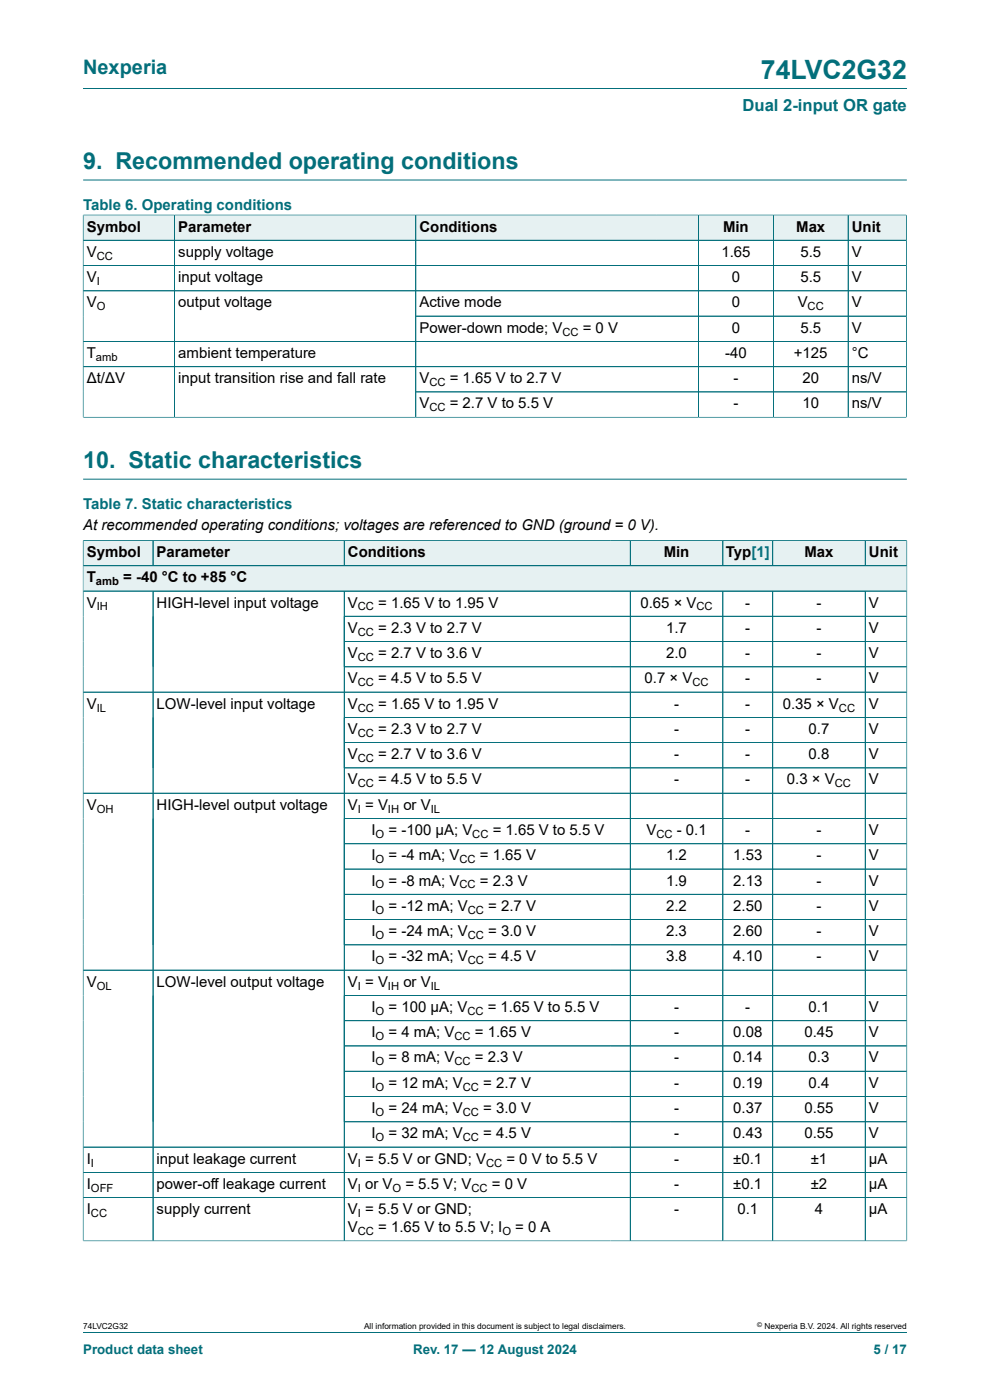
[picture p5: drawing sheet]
<svg xmlns="http://www.w3.org/2000/svg" width="210mm" height="297mm" viewBox="0 0 210 297" stroke-linecap="round" stroke-linejoin="round" font-family="sans-serif">
<defs><g id="words">
<text font-size="5.6" fill="#036f7b" x="161.4" y="16.8">74LVC2G32</text>
<g font-size="4.9" fill="#036f7b">
<text x="17.6" y="35.9">9. Recommended operating conditions</text>
<text x="17.6" y="99.3">10. Static characteristics</text>
</g>
<text font-size="4.2" fill="#036f7b" x="17.6" y="15.6">Nexperia</text>
<text font-size="3.5" fill="#036f7b" x="157.5" y="23.7">Dual 2-input OR gate</text>
<g font-size="3.2" fill="#036f7b">
<text x="17.6" y="44.5">Table 6. Operating conditions</text>
<text x="17.6" y="108">Table 7. Static characteristics</text>
</g>
<g font-size="3.2">
<text x="18.4" y="49.1">Symbol</text>
<text x="37.8" y="49.1">Parameter</text>
<text x="89" y="49.1">Conditions</text>
<text x="153.4" y="49.1">Min</text>
<text x="168.9" y="49.1">Max</text>
<text x="180.7" y="49.1">Unit</text>
<text x="18.4" y="54.5">V</text>
<text x="18.4" y="59.8">V</text>
<text x="37.8" y="54.5">supply voltage</text>
<text x="37.8" y="59.8">input voltage</text>
<text x="153" y="54.5">1.65</text>
<text x="155.2" y="59.8">0</text>
<text x="169.8" y="54.5">5.5</text>
<text x="169.8" y="59.8">5.5</text>
<text x="180.7" y="54.5">V</text>
<text x="180.7" y="59.8">V</text>
<text x="18.4" y="65.2">V</text>
<text x="37.8" y="65.2">output voltage</text>
<text x="89" y="65.2">Active mode</text>
<text x="155.2" y="65.2">0</text>
<text x="169.2" y="65.2">V</text>
<text x="180.7" y="65.2">V</text>
<text x="89" y="70.6">Power-down mode; V</text>
<text x="123.6" y="70.6">= 0 V</text>
<text x="155.2" y="70.6">0</text>
<text x="169.8" y="70.6">5.5</text>
<text x="180.7" y="70.6">V</text>
<text x="18.4" y="75.9">T</text>
<text x="37.8" y="75.9">ambient temperature</text>
<text x="153.8" y="75.9">-40</text>
<text x="168.4" y="75.9">+125</text>
<text x="180.7" y="75.9">°C</text>
<text x="18.4" y="81.3">Δt/ΔV</text>
<text x="37.8" y="81.3">input transition rise and fall rate</text>
<text x="89" y="81.3">V</text>
<text x="95.4" y="81.3">= 1.65 V to 2.7 V</text>
<text x="155.6" y="81.3">-</text>
<text x="170.2" y="81.3">20</text>
<text x="180.7" y="81.3">ns/V</text>
<text x="89" y="86.7">V</text>
<text x="95.4" y="86.7">= 2.7 V to 5.5 V</text>
<text x="155.6" y="86.7">-</text>
<text x="170.2" y="86.7">10</text>
<text x="180.7" y="86.7">ns/V</text>
<text x="17.6" y="112.5">At recommended operating conditions; voltages are referenced to GND (ground = 0 V).</text>
<text x="18.4" y="118.2">Symbol</text>
<text x="33.2" y="118.2">Parameter</text>
<text x="73.8" y="118.2">Conditions</text>
<text x="140.8" y="118.2">Min</text>
<text x="154" y="118.2">Typ[1]</text>
<text x="170.6" y="118.2">Max</text>
<text x="184.3" y="118.2">Unit</text>
<text x="18.4" y="123.5">T</text>
<text x="26.1" y="123.5">= -40 °C to +85 °C</text>
<text x="18.4" y="128.9">V</text>
<text x="33.2" y="128.9">HIGH-level input voltage</text>
<text x="73.8" y="128.9">V</text>
<text x="80.2" y="128.9">= 1.65 V to 1.95 V</text>
<text x="135.9" y="128.9">0.65 × V</text>
<text x="158.1" y="128.9">-</text>
<text x="173.2" y="128.9">-</text>
<text x="184.3" y="128.9">V</text>
<text x="73.8" y="134.2">V</text>
<text x="80.2" y="134.2">= 2.3 V to 2.7 V</text>
<text x="141.3" y="134.2">1.7</text>
<text x="158.1" y="134.2">-</text>
<text x="173.2" y="134.2">-</text>
<text x="184.3" y="134.2">V</text>
<text x="73.8" y="139.6">V</text>
<text x="80.2" y="139.6">= 2.7 V to 3.6 V</text>
<text x="141.3" y="139.6">2.0</text>
<text x="158.1" y="139.6">-</text>
<text x="173.2" y="139.6">-</text>
<text x="184.3" y="139.6">V</text>
<text x="73.8" y="145">V</text>
<text x="80.2" y="145">= 4.5 V to 5.5 V</text>
<text x="136.7" y="145">0.7 × V</text>
<text x="158.1" y="145">-</text>
<text x="173.2" y="145">-</text>
<text x="184.3" y="145">V</text>
<text x="18.4" y="150.3">V</text>
<text x="33.2" y="150.3">LOW-level input voltage</text>
<text x="73.8" y="150.3">V</text>
<text x="73.8" y="155.7">V</text>
<text x="80.2" y="150.3">= 1.65 V to 1.95 V</text>
<text x="80.2" y="155.7">= 2.3 V to 2.7 V</text>
<text x="143" y="150.3">-</text>
<text x="143" y="155.7">-</text>
<text x="158.1" y="150.3">-</text>
<text x="158.1" y="155.7">-</text>
<text x="166.1" y="150.3">0.35 × V</text>
<text x="171.5" y="155.7">0.7</text>
<text x="184.3" y="150.3">V</text>
<text x="184.3" y="155.7">V</text>
<text x="73.8" y="161.1">V</text>
<text x="80.2" y="161.1">= 2.7 V to 3.6 V</text>
<text x="143" y="161.1">-</text>
<text x="158.1" y="161.1">-</text>
<text x="171.5" y="161.1">0.8</text>
<text x="184.3" y="161.1">V</text>
<text x="73.8" y="166.4">V</text>
<text x="80.2" y="166.4">= 4.5 V to 5.5 V</text>
<text x="143" y="166.4">-</text>
<text x="158.1" y="166.4">-</text>
<text x="166.9" y="166.4">0.3 × V</text>
<text x="184.3" y="166.4">V</text>
<text x="18.4" y="171.8">V</text>
<text x="33.2" y="171.8">HIGH-level output voltage</text>
<text x="73.8" y="171.8">V = V</text>
<text x="85.6" y="171.8">or V</text>
<text x="78.8" y="177.1">I</text>
<text x="82.4" y="177.1">= -100 μA; V</text>
<text x="104.5" y="177.1">= 1.65 V to 5.5 V</text>
<text x="137.1" y="177.1">V</text>
<text x="143.6" y="177.1">- 0.1</text>
<text x="158.1" y="177.1">-</text>
<text x="173.2" y="177.1">-</text>
<text x="184.3" y="177.1">V</text>
<text x="78.8" y="182.5">I</text>
<text x="82.4" y="182.5">= -4 mA; V</text>
<text x="101.8" y="182.5">= 1.65 V</text>
<text x="141.3" y="182.5">1.2</text>
<text x="155.5" y="182.5">1.53</text>
<text x="173.2" y="182.5">-</text>
<text x="184.3" y="182.5">V</text>
<text x="78.8" y="187.9">I</text>
<text x="82.4" y="187.9">= -8 mA; V</text>
<text x="101.8" y="187.9">= 2.3 V</text>
<text x="141.3" y="187.9">1.9</text>
<text x="155.5" y="187.9">2.13</text>
<text x="173.2" y="187.9">-</text>
<text x="184.3" y="187.9">V</text>
<text x="78.8" y="193.2">I</text>
<text x="82.4" y="193.2">= -12 mA; V</text>
<text x="103.6" y="193.2">= 2.7 V</text>
<text x="141.3" y="193.2">2.2</text>
<text x="155.5" y="193.2">2.50</text>
<text x="173.2" y="193.2">-</text>
<text x="184.3" y="193.2">V</text>
<text x="78.8" y="198.6">I</text>
<text x="78.8" y="204">I</text>
<text x="82.4" y="198.6">= -24 mA; V</text>
<text x="82.4" y="204">= -32 mA; V</text>
<text x="103.6" y="198.6">= 3.0 V</text>
<text x="103.6" y="204">= 4.5 V</text>
<text x="141.3" y="198.6">2.3</text>
<text x="141.3" y="204">3.8</text>
<text x="155.5" y="198.6">2.60</text>
<text x="155.5" y="204">4.10</text>
<text x="173.2" y="198.6">-</text>
<text x="173.2" y="204">-</text>
<text x="184.3" y="198.6">V</text>
<text x="184.3" y="204">V</text>
<text x="18.4" y="209.3">V</text>
<text x="33.2" y="209.3">LOW-level output voltage</text>
<text x="73.8" y="209.3">V = V</text>
<text x="85.6" y="209.3">or V</text>
<text x="78.8" y="214.7">I</text>
<text x="82.4" y="214.7">= 100 μA; V</text>
<text x="103.5" y="214.7">= 1.65 V to 5.5 V</text>
<text x="143" y="214.7">-</text>
<text x="158.1" y="214.7">-</text>
<text x="171.5" y="214.7">0.1</text>
<text x="184.3" y="214.7">V</text>
<text x="78.8" y="220">I</text>
<text x="82.4" y="220">= 4 mA; V</text>
<text x="100.7" y="220">= 1.65 V</text>
<text x="143" y="220">-</text>
<text x="155.5" y="220">0.08</text>
<text x="170.6" y="220">0.45</text>
<text x="184.3" y="220">V</text>
<text x="78.8" y="225.4">I</text>
<text x="82.4" y="225.4">= 8 mA; V</text>
<text x="100.7" y="225.4">= 2.3 V</text>
<text x="143" y="225.4">-</text>
<text x="155.5" y="225.4">0.14</text>
<text x="171.5" y="225.4">0.3</text>
<text x="184.3" y="225.4">V</text>
<text x="78.8" y="230.8">I</text>
<text x="82.4" y="230.8">= 12 mA; V</text>
<text x="102.5" y="230.8">= 2.7 V</text>
<text x="143" y="230.8">-</text>
<text x="155.5" y="230.8">0.19</text>
<text x="171.5" y="230.8">0.4</text>
<text x="184.3" y="230.8">V</text>
<text x="78.8" y="236.1">I</text>
<text x="82.4" y="236.1">= 24 mA; V</text>
<text x="102.5" y="236.1">= 3.0 V</text>
<text x="143" y="236.1">-</text>
<text x="155.5" y="236.1">0.37</text>
<text x="170.6" y="236.1">0.55</text>
<text x="184.3" y="236.1">V</text>
<text x="78.8" y="241.5">I</text>
<text x="82.4" y="241.5">= 32 mA; V</text>
<text x="102.5" y="241.5">= 4.5 V</text>
<text x="143" y="241.5">-</text>
<text x="155.5" y="241.5">0.43</text>
<text x="170.6" y="241.5">0.55</text>
<text x="184.3" y="241.5">V</text>
<text x="18.4" y="246.8">I</text>
<text x="33.2" y="246.8">input leakage current</text>
<text x="73.8" y="246.8">V = 5.5 V or GND; V</text>
<text x="107.4" y="246.8">= 0 V to 5.5 V</text>
<text x="143" y="246.8">-</text>
<text x="155.5" y="246.8">±0.1</text>
<text x="172" y="246.8">±1</text>
<text x="184.3" y="246.8">μA</text>
<text x="18.4" y="252.2">I</text>
<text x="18.4" y="257.6">I</text>
<text x="33.2" y="252.2">power-off leakage current</text>
<text x="33.2" y="257.6">supply current</text>
<text x="73.8" y="252.2">V or V</text>
<text x="73.8" y="257.6">V = 5.5 V or GND;</text>
<text x="86" y="252.2">= 5.5 V; V</text>
<text x="104.3" y="252.2">= 0 V</text>
<text x="143" y="252.2">-</text>
<text x="143" y="257.6">-</text>
<text x="155.5" y="252.2">±0.1</text>
<text x="156.4" y="257.6">0.1</text>
<text x="172" y="252.2">±2</text>
<text x="172.8" y="257.6">4</text>
<text x="184.3" y="252.2">μA</text>
<text x="184.3" y="257.6">μA</text>
<text x="73.8" y="261.4">V</text>
<text x="80.2" y="261.4">= 1.65 V to 5.5 V; I</text>
<text x="109.3" y="261.4">= 0 A</text>
</g>
<g font-size="2.8" fill="#036f7b">
<text x="17.6" y="287.2">Product data sheet</text>
<text x="87.6" y="287.2">Rev. 17 — 12 August 2024</text>
<text x="185.3" y="287.2">5 / 17</text>
</g>
<g font-size="2.4">
<text x="20.5" y="55.1">CC</text>
<text x="20.5" y="60.5">I</text>
<text x="20.5" y="65.8">O</text>
<text x="171.3" y="65.8">CC</text>
<text x="119.3" y="71.2">CC</text>
<text x="20.4" y="76.5">amb</text>
<text x="91.1" y="81.9">CC</text>
<text x="91.1" y="87.3">CC</text>
<text x="20.4" y="124.1">amb</text>
<text x="20.5" y="129.5">IH</text>
<text x="75.9" y="129.5">CC</text>
<text x="147.8" y="129.5">CC</text>
<text x="75.9" y="134.9">CC</text>
<text x="75.9" y="140.2">CC</text>
<text x="75.9" y="145.6">CC</text>
<text x="146.9" y="145.6">CC</text>
<text x="20.5" y="150.9">IL</text>
<text x="75.9" y="150.9">CC</text>
<text x="178" y="150.9">CC</text>
<text x="75.9" y="156.3">CC</text>
<text x="75.9" y="161.7">CC</text>
<text x="75.9" y="167">CC</text>
<text x="177.1" y="167">CC</text>
<text x="20.5" y="172.4">OH</text>
<text x="75.9" y="172.4">I</text>
<text x="82.3" y="172.4">IH</text>
<text x="91.4" y="172.4">IL</text>
<text x="79.7" y="177.8">O</text>
<text x="100.2" y="177.8">CC</text>
<text x="139.2" y="177.8">CC</text>
<text x="79.7" y="183.1">O</text>
<text x="97.5" y="183.1">CC</text>
<text x="79.7" y="188.5">O</text>
<text x="97.5" y="188.5">CC</text>
<text x="79.7" y="193.8">O</text>
<text x="99.2" y="193.8">CC</text>
<text x="79.7" y="199.2">O</text>
<text x="99.2" y="199.2">CC</text>
<text x="20.5" y="209.9">OL</text>
<text x="75.9" y="209.9">I</text>
<text x="79.7" y="204.6">O</text>
<text x="82.3" y="209.9">IH</text>
<text x="91.4" y="209.9">IL</text>
<text x="99.2" y="204.6">CC</text>
<text x="79.7" y="215.3">O</text>
<text x="99.1" y="215.3">CC</text>
<text x="79.7" y="220.7">O</text>
<text x="96.4" y="220.7">CC</text>
<text x="79.7" y="226">O</text>
<text x="96.4" y="226">CC</text>
<text x="79.7" y="231.4">O</text>
<text x="98.2" y="231.4">CC</text>
<text x="79.7" y="236.7">O</text>
<text x="98.2" y="236.7">CC</text>
<text x="79.7" y="242.1">O</text>
<text x="98.2" y="242.1">CC</text>
<text x="19.3" y="247.5">I</text>
<text x="75.9" y="247.5">I</text>
<text x="103.1" y="247.5">CC</text>
<text x="19.3" y="252.8">OFF</text>
<text x="75.9" y="252.8">I</text>
<text x="83.3" y="252.8">O</text>
<text x="100" y="252.8">CC</text>
<text x="19.3" y="258.2">CC</text>
<text x="75.9" y="258.2">I</text>
<text x="75.9" y="262">CC</text>
<text x="106.6" y="262">O</text>
</g>
<g font-size="1.8">
<text x="17.6" y="282">74LVC2G32</text>
<text x="77.2" y="282">All information provided in this document is subject to legal disclaimers.</text>
<text x="162.2" y="282">Nexperia B.V. 2024. All rights reserved</text>
</g>
<text font-size="1.4" x="160.6" y="281.6">©</text>
</g></defs>
<path d="M17.6 18.8h174.8M17.6 38.2h174.8" fill="none" stroke="#036f7b" stroke-width=".21"/>
<path d="M17.7 45.7h19.3v5.2h-19.3z" fill="#e6f1f2"/>
<path d="M17.6 45.5v5.5h19.4v-5.4h-19.4" fill="none" stroke="#036f7b" stroke-width=".21"/>
<path d="M37.1 45.7h51v5.2h-51z" fill="#e6f1f2"/>
<path d="M37 45.6h51.2v5.4h-51.2z" fill="none" stroke="#036f7b" stroke-width=".21"/>
<path d="M88.3 45.7h51v5.2h-51z" fill="#e6f1f2"/>
<path d="M139.3 45.6h-51.1v5.4h51.1" fill="none" stroke="#036f7b" stroke-width=".21"/>
<path d="M139.3 45.7h8.8v5.2h-8.8z" fill="#e6f1f2"/>
<path d="M139.3 45.6h8.9v5.4h-8.9" fill="none" stroke="#036f7b" stroke-width=".21"/>
<path d="M148.2 45.7h15.8v5.2h-15.8z" fill="#e6f1f2"/>
<path d="M148.2 45.6h15.8v5.4h-15.8z" fill="none" stroke="#036f7b" stroke-width=".21"/>
<path d="M164.1 45.7h15.7v5.2h-15.7z" fill="#e6f1f2"/>
<path d="M164 45.6h15.9v5.4h-15.9z" fill="none" stroke="#036f7b" stroke-width=".21"/>
<path d="M180 45.7h12.2v5.2h-12.2z" fill="#e6f1f2"/>
<g fill="none" stroke="#036f7b" stroke-width=".21">
<path d="M17.6 51h174.7M17.6 56.3h174.7M17.6 45.7v42.9M17.7 45.6h174.6M37 45.7v42.8M88.2 45.7v42.8M148.2 45.7v42.8M164 45.7v42.8M179.9 45.6v42.9M192.3 45.5v43.1M17.6 61.7h174.7M17.6 72.4h174.7"/>
<path d="M17.6 77.8h174.7M88.2 67.1h104.1M17.6 88.5h174.7M88.2 83.1h104.1M17.6 101.7h174.8"/>
</g>
<path d="M17.7 114.7h14.7v5.2h-14.7z" fill="#e6f1f2"/>
<path d="M17.6 114.6v5.4h14.9v-5.3h-14.9" fill="none" stroke="#036f7b" stroke-width=".21"/>
<path d="M32.5 114.7h40.5v5.2h-40.5z" fill="#e6f1f2"/>
<path d="M32.5 114.7h40.5v5.3h-40.5z" fill="none" stroke="#036f7b" stroke-width=".21"/>
<path d="M73.1 114.7h56.4v5.2h-56.4z" fill="#e6f1f2"/>
<path d="M129.5 114.7h-56.5v5.3h56.5" fill="none" stroke="#036f7b" stroke-width=".21"/>
<path d="M129.5 114.7h4.1v5.2h-4.1z" fill="#e6f1f2"/>
<path d="M129.5 114.7h4.2v5.3h-4.2" fill="none" stroke="#036f7b" stroke-width=".21"/>
<path d="M133.8 114.7h19.5v5.2h-19.5z" fill="#e6f1f2"/>
<path d="M133.7 114.7h19.6v5.3h-19.6z" fill="none" stroke="#036f7b" stroke-width=".21"/>
<path d="M153.4 114.7h10.4v5.2h-10.4z" fill="#e6f1f2"/>
<path d="M153.3 114.7h10.6v5.3h-10.6z" fill="none" stroke="#036f7b" stroke-width=".21"/>
<path d="M164 114.7h19.5v5.2h-19.5z" fill="#e6f1f2"/>
<path d="M163.9 114.7h19.6v5.3h-19.6z" fill="none" stroke="#036f7b" stroke-width=".21"/>
<path d="M183.6 114.7h8.7v5.2h-8.7z" fill="#e6f1f2"/>
<path d="M192.4 114.6v10.8h-174.8v-5.4h174.8M192.4 114.7h-8.9v5.3" fill="none" stroke="#036f7b" stroke-width=".21"/>
<path d="M17.7 120.1h174.6v5.2h-174.6z" fill="#e6f1f2"/>
<g fill="none" stroke="#036f7b" stroke-width=".21">
<path d="M17.6 114.7v148.6M17.7 114.7h174.6M32.5 114.7v5.2M73 114.7v5.2M133.7 114.7v5.2M153.3 114.7v5.2M163.9 114.7v5.2M183.5 114.7v5.2M192.4 114.7v148.6M17.6 125.4h174.8M17.7 120h174.6M32.5 125.4v137.8"/>
<path d="M73 130.7h119.4M73 125.4v137.8M73 136.1h119.4M133.7 125.4v137.8M153.3 125.4v137.8M163.9 125.4v137.8M183.5 125.4v137.8M73 141.5h119.4M73 152.2h119.4M73 157.6h119.4M192.4 146.8h-174.8M17.6 168.3h174.8"/>
<path d="M73 162.9h119.4M73 173.6h119.4M73 179h119.4M73 184.4h119.4M73 189.7h119.4M73 195.1h119.4M73 200.4h119.4M73 211.2h119.4M73 216.5h119.4M192.4 205.8h-174.8M73 221.9h119.4M73 227.3h119.4"/>
<path d="M73 232.6h119.4M73 238h119.4M17.6 243.3h174.8M192.4 248.7h-174.8M192.4 254.1h-174.8M17.6 263.2h174.8M17.6 282.6h174.8"/>
</g>
<use href="#words"/>
</svg>
